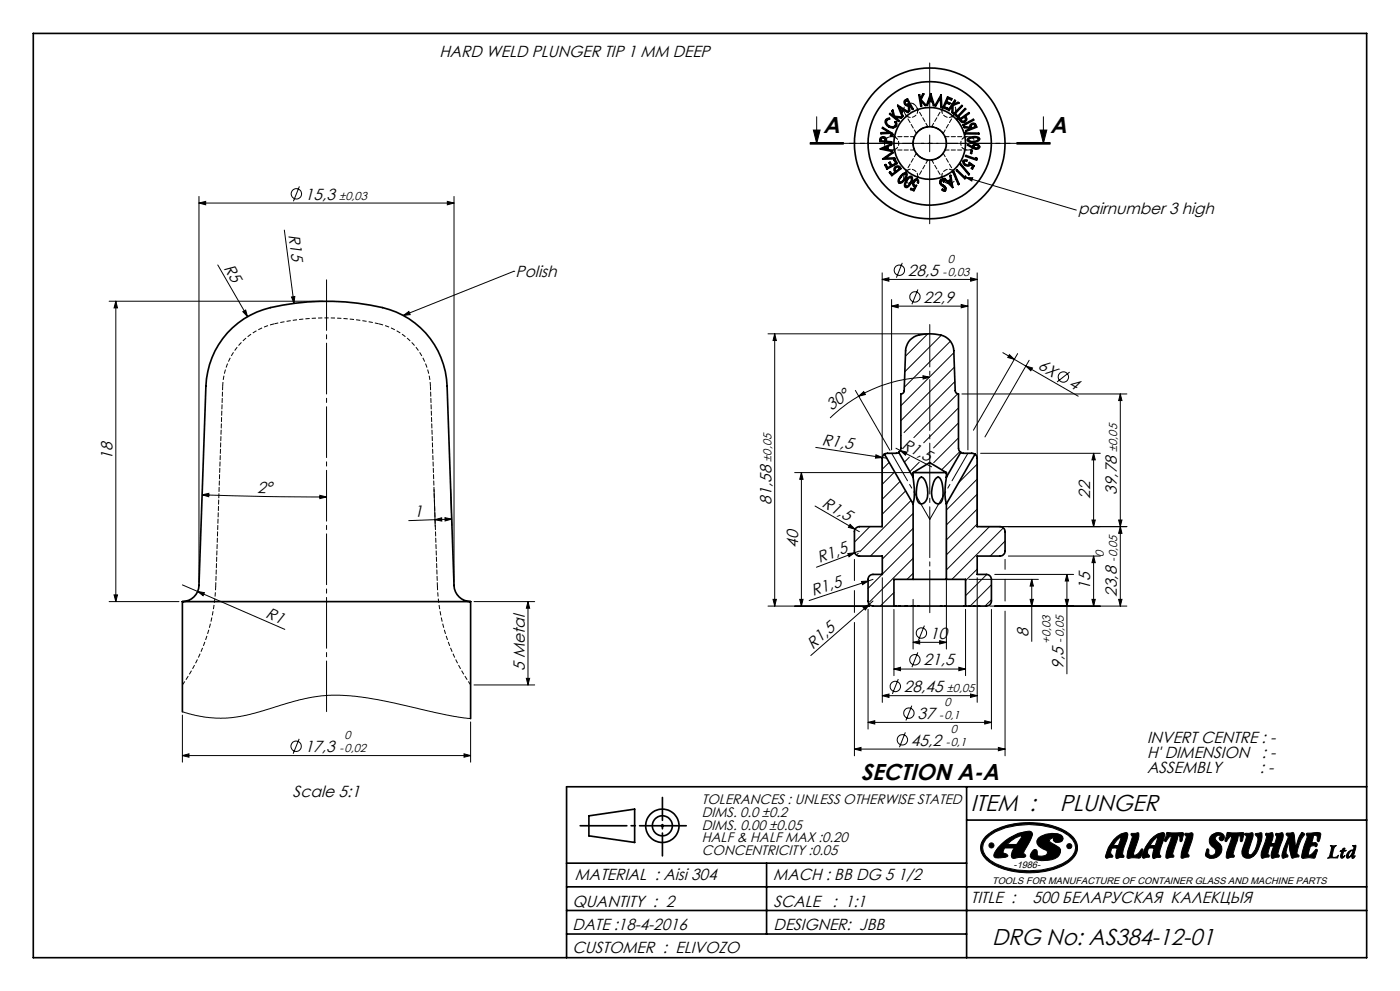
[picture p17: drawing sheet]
<svg xmlns="http://www.w3.org/2000/svg" width="420mm" height="297mm" viewBox="0 0 420 297" stroke-linecap="round" stroke-linejoin="round" font-family="sans-serif">
<defs><g id="words">
<g font-size="6.9">
<text x="247" y="39.9">A</text>
<text x="315" y="39.9">A</text>
<text x="258.2" y="233.8">SECTION A-A</text>
<text x="291.3" y="243">ITEM :</text>
<text x="317.9" y="243">PLUNGER</text>
<text x="297.6" y="283.4">DRG No: AS384-12-01</text>
</g>
<g font-size="4.8">
<text x="131.8" y="17.2">HARD WELD PLUNGER TIP 1 MM DEEP</text>
<text x="91.5" y="59.8">15,3</text>
<text x="323.4" y="64.2">pairnumber 3 high</text>
<text x="86.5" y="70.4" transform="rotate(83 86.5 70.4)">R15</text>
<text x="67" y="80.3" transform="rotate(60 67 80.3)">R5</text>
<text x="154.7" y="83">Polish</text>
<text x="272.4" y="82.7">28,5</text>
<text x="277" y="90.7">22,9</text>
<text x="311.1" y="110.4" transform="rotate(30 311.1 110.4)">6X</text>
<text x="320.4" y="115.8" transform="rotate(30 320.4 115.8)">4</text>
<text x="249.5" y="123.3" transform="rotate(-38 249.5 123.3)">30°</text>
<text x="33.7" y="137.8" transform="rotate(-90 33.7 137.8)">18</text>
<text x="246.5" y="133.4" transform="rotate(9 246.5 133.4)">R1,5</text>
<text x="270.2" y="134.2" transform="rotate(27 270.2 134.2)">R1,5</text>
<text x="77.1" y="147.7" transform="rotate(1 77.1 147.7)">2°</text>
<text x="327.1" y="149.4" transform="rotate(-90 327.1 149.4)">22</text>
<text x="335.1" y="148.3" transform="rotate(-90 335.1 148.3)">39,78</text>
<text x="124.2" y="154.9" transform="rotate(-2 124.2 154.9)">1</text>
<text x="231.4" y="151.2" transform="rotate(-90 231.4 151.2)">81,58</text>
<text x="246.4" y="151.7" transform="rotate(30 246.4 151.7)">R1,5</text>
<text x="239.4" y="164.2" transform="rotate(-90 239.4 164.2)">40</text>
<text x="245.9" y="168.7" transform="rotate(-21 245.9 168.7)">R1,5</text>
<text x="244" y="178.6" transform="rotate(-18 244 178.6)">R1,5</text>
<text x="327.1" y="176.7" transform="rotate(-90 327.1 176.7)">15</text>
<text x="335.1" y="178.9" transform="rotate(-90 335.1 178.9)">23,8</text>
<text x="79.4" y="184.9" transform="rotate(23 79.4 184.9)">R1</text>
<text x="279" y="191.5">10</text>
<text x="308.5" y="190.9" transform="rotate(-90 308.5 190.9)">8</text>
<text x="243.8" y="194.7" transform="rotate(-41 243.8 194.7)">R1,5</text>
<text x="157.4" y="201.2" transform="rotate(-90 157.4 201.2)">5 Metal</text>
<text x="277" y="199.4">21,5</text>
<text x="319.1" y="200.4" transform="rotate(-90 319.1 200.4)">9,5</text>
<text x="271.2" y="207.5">28,45</text>
<text x="275.2" y="215.5">37</text>
<text x="91.4" y="225.4">17,3</text>
<text x="273.3" y="223.5">45,2</text>
<text x="344.1" y="227.1">H' DIMENSION</text>
<text x="344.1" y="222.6">INVERT CENTRE : -</text>
<text x="378.5" y="227.1">: -</text>
<text x="344.1" y="231.6">ASSEMBLY</text>
<text x="377.9" y="231.6">: -</text>
<text x="87.8" y="238.9">Scale 5:1</text>
<text x="172.5" y="263.7">MATERIAL : Aisi 304</text>
<text x="232" y="263.7">MACH : BB DG 5 1/2</text>
<text x="171.7" y="271.7">QUANTITY : 2</text>
<text x="232.1" y="271.7">SCALE</text>
<text x="249.7" y="271.7">: 1:1</text>
<text x="291.3" y="270.5">TITLE :</text>
<text x="309.8" y="270.5">500 БЕЛАРУСКАЯ КАЛЕКЦЬІЯ</text>
<text x="171.7" y="278.8">DATE :18-4-2016</text>
<text x="232.1" y="278.8">DESIGNER: JBB</text>
<text x="171.7" y="285.7">CUSTOMER : ELIVOZO</text>
</g>
<g font-size="4.1">
<text x="210.6" y="241">TOLERANCES : UNLESS OTHERWISE STATED</text>
<text x="210.6" y="244.8">DIMS. 0.0 ±0.2</text>
<text x="210.6" y="248.6">DIMS. 0.00 ±0.05</text>
<text x="210.6" y="252.5">HALF &amp; HALF MAX :0.20</text>
<text x="210.6" y="256.3">CONCENTRICITY :0.05</text>
</g>
<g font-size="3.5">
<text x="101.8" y="59.9">±0,03</text>
<text x="282.8" y="82.8">-0,03</text>
<text x="284.3" y="78.8">0</text>
<text x="335.1" y="135.5" transform="rotate(-90 335.1 135.5)">±0,05</text>
<text x="231.5" y="138.4" transform="rotate(-90 231.5 138.4)">±0,05</text>
<text x="331.2" y="166.9" transform="rotate(-90 331.2 166.9)">0</text>
<text x="335.1" y="168.5" transform="rotate(-90 335.1 168.5)">-0,05</text>
<text x="315.2" y="193" transform="rotate(-90 315.2 193)">+0,03</text>
<text x="319.1" y="192.6" transform="rotate(-90 319.1 192.6)">-0,05</text>
<text x="284" y="207.5">±0,05</text>
<text x="281.8" y="215.5">-0,1</text>
<text x="283.3" y="211.6">0</text>
<text x="103.4" y="221.5">0</text>
<text x="285.2" y="219.6">0</text>
<text x="101.8" y="225.4">-0,02</text>
<text x="283.7" y="223.5">-0,1</text>
</g>
<g font-size="2.8">
<text x="304.1" y="260.1">-1986-</text>
<text x="297.6" y="265">TOOLS FOR MANUFACTURE OF CONTAINER GLASS AND MACHINE PARTS</text>
</g>
</g></defs>
<g fill="none" stroke="#000" stroke-width=".3">
<path d="M278.9 18.9v19.1M244 39h2l-1 4zM245 35v8M312 39h2l-1 4zM313 35v8M59.7 58.9v115.6M89.8 55.9l-1.8 4.4M136.2 58.9v115.6M243 43h10M243 43.2h10M243 42.7h10M254.8 43h19.1"/>
<path d="M276.4 43h5M278.9 40.5v5M278.9 48v19.1M283.9 43h19.1M289.8 53.2l33.1 9.8M289.8 53.2l2 .1-.3 1zM305 42.7h10zM305 43h10M305 43.2h10M59.7 60.9l2-.5v1zM59.7 60.9h76.5M65.3 79.4l9 15.5"/>
<path d="M85.3 69l2.9 21.9M134.2 60.4l2 .5-2 .5zM270.7 78.8l-1.8 4.4M32.7 90.3h64.2M34.7 90.3v90M34.7 90.3l.5 2h-1zM72.8 93.4l.9-.5 .6 2zM87.5 89l.9-.1-.2 2zM121 94.5l1.7-1.2 .3 1zM154.1 81.3h.1M154.1 81.3l-33.1 13.2M264.7 83.7l2-.4v1z"/>
<path d="M264.7 81.8v75M264.7 83.7h28.5M267.5 91.8l2-.5v.9zM267.5 89.8v45M267.5 91.8h22.9M275.4 86.7l-1.8 4.5M288.4 91.3l2 .5-2 .4zM290.4 89.8v45M291.2 83.3l2 .4-2 .6zM293.2 81.8v75M230.4 100h47.5M232.4 100v81.6"/>
<path d="M232.4 100l.5 2.1h-1zM256.6 117l10.4 18M257.6 118.7l1.5-1.3 .5 .8zM257.6 118.7l-3.3 2.2-5.3 4.4M276.9 112.6l2 .5-2 .5zM278.3 100.1l-6.7 6.6M278.9 113.1a43 43 0 0 0-21.3 5.6M282.4 100.5l-10.9 10.9M285.1 102.3l-13.8 13.8M286.2 105.7l-15.9 15.9M286.3 110l-16 16.1M286.5 114.4l-15.3 15.2"/>
<path d="M287.3 118l-13.2 13.2M288.6 118.1h49.5M300.8 105.7l7 4M302.8 106.3l1.5 1.4-2-.6zM305.3 106l-13.3 22.9M307.8 109.7l15.7 9M307.8 109.7l1.9 .6-.5 .8zM308.8 108l-13.3 22.9M320.9 111.5l-3.8 3M336.1 118.1v63.5M336.1 118.1l.5 1.9h-1zM244.7 134.1l20 3"/>
<path d="M262.8 136.3l1.9 .8-2.1 .2zM264.7 137.1l1.5 .2M266.7 138.6l-2 2M268.8 134.3l1.3 .7M270.1 135l2 .5-.5 .9zM270.1 135l9.4 4.9M270.4 130.5l-.1 .1M272.8 137l-1.5 1.5M275.8 138.5l-2.9 2.9M287.5 122.2l-10.4 10.5M287.5 126.7l-7.4 7.5M287.5 131.2l-7.4 7.5"/>
<path d="M287.9 135.4l-5.4 5.4M293.2 139.1l-5.7 5.6M294.2 135.9h35.9M328.1 135.9l.5 1.9h-1zM328.1 135.9v21.9M60.6 148.3l2.1-.5-.1 1.1zM60.6 148.3l18.7 .5 18.7 .1M96 148.4l2 .5-2 .5zM130.2 146.8l.4 10.9M130.5 155.7l2-.5v1zM130.5 155.7l-7.9 .3M133.5 155.1l2 .5-2 .5z"/>
<path d="M135.2 146.6l.4 11M135.5 155.6l-5 .1M238.4 141.6h34.5M240.4 141.6v40M240.4 141.6l.5 2h-1zM244.5 151.7l12 6.9M255 157.2l1.5 1.4-2-.6zM256.5 158.6l1.3 .7M260.9 157.8l-4.6 4.7M268.4 141.4l-3.7 3.8M270 144.3l-5.3 5.3M271.7 147.1l-7 7"/>
<path d="M273.3 150l-15.4 15.4M273.9 153.9l-12.8 12.7M273.9 158.4l-9.2 9.2M293.2 143.6l-9.3 9.3M293.2 148.1l-9.3 9.2M293.2 152.6l-9.3 9.2M293.2 157.1l-9.3 9.2M294.2 157.8h43.9M296.9 157.8l-13 13M301 158.2l-15.4 15.4M327.6 155.9h1l-.5 1.9zM335.6 155.9h1l-.5 1.9z"/>
<path d="M336.1 157.8l.5 2h-1zM34.2 178.3h1l-.5 2zM54.7 175.3l30.7 13.3M59.3 177.3l2 .3-.4 .9zM231.9 179.6h1l-.5 2zM239.9 179.6h1l-.5 2zM254.4 165.9l2-.2-1.7 1.2zM256.3 167.6v6.4M256.3 177v6.5M256.4 165.7l-11.5 4.3M257.5 165.8l-.4 .4M257.8 165.1l-1.4 .6"/>
<path d="M258.4 174.3l2.1-.2-1.7 1.1zM260.5 174.1l-17.8 5.9M261.9 173.6l-1.4 .5M264.6 172.2l-4.2 4.2M264.7 173.1v37.4M268.2 177.6l-4.1 4M273.9 179.6v14.9M273.9 162.8l-9.2 9.3M273.9 167.3l-13.1 13.1M273.9 171.8l-1.8 1.8M283.9 161.4v33.1M290.7 173.6h20.8"/>
<path d="M293.2 173.1v37.4M293.2 170.6l-3.5 3.4M296.1 172.2l-6.4 6.3M297.4 175.3l-6.4 6.3M297.4 179.7l-1.9 1.9M298.4 172.2h23.7M301.5 167.6v3M301.5 173.6v6.5M301.5 162.2l-4.4 4.4M302.5 166.6h27.6M309 179.6h1l-.5 2zM309.5 173.6l.5 2h-1z"/>
<path d="M309.5 173.6v18.6M319.6 179.6h1l-.5 2zM320.1 172.2l.5 1.9h-1zM320.1 172.2v29.8M327.6 179.6h1l-.5 2zM328.1 166.6l.5 2h-1zM328.1 166.6v15M335.6 179.6h1l-.5 2zM32.7 180.3h21M142.2 180.3h18.2M158.4 180.3l.5 2h-1zM158.4 180.3v25"/>
<path d="M230.4 181.6h30.5M256.3 186.5v40M258.9 182.1l1.9-1-1.2 1.7zM260.4 182.6v35.9M261.9 180.1l-18.7 16.4M268.2 182.6v19.9M273.9 192.5l2-.5v1zM273.9 192.5h10M275.3 195.5l-1.7 4.5M277.3 187.5l-1.8 4.4M281.9 192l2 .5-2 .5zM287.7 200l2 .5-2 .5z"/>
<path d="M289.7 182.6v19.9M296.9 181.6h41.2M297.4 182.6v35.9M301.5 183.2v43.3M54.7 214.3v14.1M54.7 213.3l3.9 1.1 3.3 .6 4.2 .3 3.4-.2 5.8-1.1 11.5-3.4 5.7-1.4 4.2-.7 5.2-.2 5.2 .4 6.4 1 20.6 4.6 7.1 1.1M141.2 216.4v12M142.2 205.3h18.2M157.9 203.3h1l-.5 2zM260.4 216.5l2-.5v1zM260.4 216.5h37M264.7 208.5l2-.5v1z"/>
<path d="M264.7 208.5h28.5M268.2 200.5l2-.5v1zM268.2 200.5h21.5M269.5 203.5l-1.8 4.5M271.6 219.5l-1.8 4.4M273.5 211.5l-1.7 4.4M291.1 208l2.1 .5-2.1 .5zM295.4 216l2 .5-2 .5zM54.7 226.4l2-.5v1zM54.7 226.4h86.5M89.7 221.4l-1.8 4.5M139.2 225.9l2 .5-2 .5z"/>
<path d="M256.3 224.5l2-.5v1zM256.3 224.5h45.2M299.5 224l2 .5-2 .5zM198.2 247.5h1M198.4 247.2l.7 .7M198.7 247v1M199.1 247.2l-.7 .7M295.6 250.8a19.3 19.3 0 0 1 13.5-4.3 18.5 18.5 0 0 1 12.9 4.4 4.6 4.6 0 0 1-1.1 7.3 23.6 23.6 0 0 1-18.6 2.6 10.9 10.9 0 0 1-7.9-5.4 4.4 4.4 0 0 1 1.2-4.6zM295.7 251.6a14 14 0 0 1 9.3-4.2 22.7 22.7 0 0 1 15.5 3 4.2 4.2 0 0 1 0 7.4 23 23 0 0 1-23.5 0 4.2 4.2 0 0 1-1.3-6.2zM300.4 253a11.5 11.5 0 0 1 8.9-3.8l.5 .9-.9 2.2-1.8 3.3 .6 .9a1.18 1.18 0 0 1-1.4 .5l-2.3 .3-.3-.2-.3-.8 .3-1.1 .5-1.1h-2.8l-.4 1.5 1 .4 .3 .6a3.8 3.8 0 0 1-2.8 .5h-.9a1.09 1.09 0 0 1-.1-1.8zM302.1 253.1a7.6 7.6 0 0 1 4.3-2.6v.6l-1.4 2zM311.5 251.2a6.6 6.6 0 0 1 6.9-.9l.5 1.1a1.72 1.72 0 0 1-2.9 .5l.1-.8a1.26 1.26 0 0 0-1.3 .9l.3 .4 2.6 1.6a2.15 2.15 0 0 1-1.3 3.3 9.1 9.1 0 0 1-7-.1 1.76 1.76 0 0 1 .9-2.6l.6 .1 .2 .2 .3 1.6a2.67 2.67 0 0 0 2.9-.8l-.1-.6-.4-.3a4.5 4.5 0 0 1-2.7-2l-.1-.8z"/>
<path d="M334.1 251.7a5.3 5.3 0 0 1 3.8-2.2l.5 .6-1.6 5.8 .4 .7-.2 .3-1 .1-.7 .3a.73 .73 0 0 1-.5-1.2l.4-1.9h-1.7l-.3 1.5 .6 .7v.5l-1.7 .3-.4-.2-.1-.3 .9-2.7zM335.1 251.8l1.2-.9-.8 2.5-1.5-.1zM339.4 249.9l2.2-.2a1.71 1.71 0 0 1-.1 1.8l-1.4 4.7a2.27 2.27 0 0 0 2.3-1.7h.4l.1 .3-.9 2.3h-2.5l-1 .2-.4-.3 .2-1.9 1.4-4.1zM345.1 251.7a5.3 5.3 0 0 1 3.9-2.2l.4 .6-1.6 5.8 .5 .7-.2 .3-1.1 .1-.6 .3a.71 .71 0 0 1-.7-.4 .71 .71 0 0 1 .1-.8l.5-1.9h-1.7l-.4 1.5 .6 .7v.5l-1.7 .3-.3-.2-.1-.3 .9-2.7zM346.1 251.8l1.2-.9-.7 2.5-1.6-.1zM350.1 249.5l4.8 .1 .2 .4-.4 1.7-.2 .5-.5-.1a1.77 1.77 0 0 0-.5-1.7h-.1a5.7 5.7 0 0 1-.9 3.1l-.7 2.3 .3 1-1.8 .4-.5-.2a11 11 0 0 1 1.4-5.2l.2-1.3-.7 .4-.9 1.3-.4-.1zM355.6 249.8h1.1a.81 .81 0 0 1 1.2 .2 18.9 18.9 0 0 1-1.6 5.6l.4 .7a.84 .84 0 0 1-1.2 .7l-.7 .2-.5-.2a3.8 3.8 0 0 1 .5-2.8l1.1-3.3-.5-.9zM363.5 250.3a2.51 2.51 0 0 1 3.7 .1l.1 .6-.2 .6-.7 .4-.5-.3-.2-.6 .4-.5-.3-.3a1.07 1.07 0 0 0-1.1 1.4l.6 .6a2.76 2.76 0 0 1 .9 3.6 2.76 2.76 0 0 1-3.3 1.3l-1.2-.8 .5-2 .5 .3 .1 1.4a1.24 1.24 0 0 0 1.9-.4v-.9l-.5-.6a2.38 2.38 0 0 1-.7-3.9zM368.2 249.5l4.8 .1 .2 .4-.4 1.7-.2 .5-.5-.1a1.77 1.77 0 0 0-.4-1.7l-1.8 5.5a.63 .63 0 0 1 .1 1l-1.6 .3-.5-.3a8.5 8.5 0 0 1 1-4l.6-2.4a2.82 2.82 0 0 0-1.6 1.7l-.4-.2zM373.6 249.8l1.9-.2 .4 .1a11.9 11.9 0 0 1-1.2 4.6l-.3 1.1 .1 .6 .4 .2a3.1 3.1 0 0 0 2.1-2.7l.4-1.7-.1-.8-.7-.7v-.4l1.5-.3 .5 .1a9.2 9.2 0 0 1-2.6 6.9l-1.1 .6-1.2-.1a2 2 0 0 1-.9-2.8l1-3.1a.64 .64 0 0 0-.3-1zM379.9 249.7l1.5-.2 .4 .2a3.8 3.8 0 0 1-.5 3.1h1.1l.6-2a.57 .57 0 0 1 0-1M380 249.7a.6 .6 0 0 0 0 1.1l-1.1 3.2a3 3 0 0 0-.3 3.2l2.1-.4 .1-.3-.4-.7 .6-2.2h1.1l-.7 1.9 .1 1.6 .4 .1 1.8-.4 .1-.4-.4-.6 .8-2.7a4.4 4.4 0 0 0 .6-3.4l-.3-.2-1.6 .3"/>
<path d="M385.9 249.8l1.8-.3 .4 .1 .6 4.5a8.6 8.6 0 0 1 1.8-4.5l.2-.1a.55 .55 0 0 1 .6 .7 10.2 10.2 0 0 0-2.1 5.8l.5 .4-.1 .4-1.8 .4-.3-.1-.6-2.2-.2-2.8-.9 3.2v.5l.6 .6v.3l-1.2 .5-.5-.1a3.2 3.2 0 0 1 .4-2.8l1.4-3.4-.6-.7zM391.9 249.8l3.2-.3 1.1 .3-.5 2.4-.5-.1-.1-1.5-.3-.2-.7-.1-.6 2.4a1.08 1.08 0 0 1 1.7 .4l-.3 .6-.8-.3-1 .2-.6 2.4 .2 .3a2.47 2.47 0 0 0 2-1.6l.4-.1 .1 .4-.8 2.1-1.7-.1-1.8 .3-.4-.3 .3-1.9 1.3-4zM399 253.4h1.9l-.7 .9-.5 1.8a.66 .66 0 0 0 .2 .9 .66 .66 0 0 0 .9-.1l.8-.6-.3 .8-3 .1 .6-.6 .5-1.9 .1-.8zM402.1 255l.6-.2 .2-.6 .6-.1-.3 .7h.7l-.8 .3-.4 1.6 .8-.3-.9 .8-.3-.1-.2-.5 .5-1.5-.6 .1zM405.2 255.1l.6-.2a2.07 2.07 0 0 1-1.2 1.8v-.1a1.56 1.56 0 0 1 .6-1.5zM405.7 253.5l1.1-.2-.7 2.9 .1 .5 .4-.3-.3 .6-.5 .3-.2-.4 .2-1a1.49 1.49 0 0 1-1.8 1.2 1.87 1.87 0 0 1 2-2.4l.2-.8z"/>
<circle cx="88.9" cy="58.1" r="1.55"/>
<circle cx="269.8" cy="81" r="1.55"/>
<circle cx="274.5" cy="89" r="1.56"/>
<circle cx="319" cy="113" r="1.55"/>
<circle cx="274.5" cy="197.7" r="1.55"/>
<circle cx="276.4" cy="189.7" r="1.56"/>
<circle cx="268.6" cy="205.7" r="1.55"/>
<circle cx="272.7" cy="213.7" r="1.56"/>
<circle cx="88.8" cy="223.7" r="1.55"/>
<circle cx="270.7" cy="221.7" r="1.56"/>
<circle cx="297.4" cy="253.4" r=".76"/>
<circle cx="320.8" cy="253.6" r=".76"/>
</g>
<g fill="none" stroke="#000" stroke-width=".5">
<path d="M10 10h400v277h-400zM264.8 38.2l2.7 1.7 .3 .2v.5l-.5 .2-.1-.2 .3-.4-.3-.3-2.9 .2 .1-.3 2.4-.1-2.1-1.3zM265.9 35.7l.9-.2 .1 .2a.96 .96 0 0 0-1 .7 .96 .96 0 0 0 .5 1.1 1.22 1.22 0 0 0 1.4 .6 1.22 1.22 0 0 0 .9-1.1l-.2-.5h.3l.2 .9a1.43 1.43 0 0 1-2.3 .6 1.53 1.53 0 0 1-.8-2.3zM267.8 33l.5 1.9 2.3 .2-.2 .2-1.9-.1 1.2 1-.1 .2-2.7-2.2 .1-.2 1 .8-.4-1.5zM269.3 31.6l3.2 1.9-.2 .2-1.1-.6-.8 .6 .5 1.1-.2 .2zM269.3 31.6h.1M269.8 32.1l1.1 .7-.6 .6zM271.4 30.2l.8-.6 1.7 3.1-.2 .1-.8-1.4v1.9l-.3 .1v-1.8a.95 .95 0 0 1-1.2-.3 .95 .95 0 0 1 0-1.1zM271.5 30.5l.7-.4 .6 1-.9 .3-.3-.4zM275.7 28.4h.2l.2 1.3 .7-1.5 .3-.1-.8 1.8 1.5 1.7h-.3l-1.3-1.4 .3 1.6-.2 .1zM279.2 28.1l1.1 3.5h-.3l-.3-1.2h-1l-.5 1.2-.2-.1zM279.2 28.8l.4 1.3h-.8z"/>
<path d="M279.2 28.1h.1M282.3 28.5h.1M282.3 28.5l.2 3.6h-.2l-.2-2.8-1.4 2.4-.2-.1zM284.3 29.1l1.2 .5-.1 .3-1-.4-.4 .9 1 .5-.2 .3-1-.4-.6 1.2 1.1 .5-.1 .3-1.3-.6zM286.4 30.1l.2 .1-.7 1.1 1.5-.6 .3 .2-1.8 .7v2.3l-.3-.2v-2l-.9 1.4-.2-.1zM287.8 35.8l2.9-2 .1 .2-1.2 .8a1.05 1.05 0 0 1-.2 1.7 1.05 1.05 0 0 1-1.6-.7zM288.2 35.8l1.1-.8a.74 .74 0 0 1 .1 1.3 .74 .74 0 0 1-1.2-.5zM288.5 31.6l.2 .1-2.1 2.3 .7 .8 2.2-2.3 .2 .2-2.2 2.3 .3 .2-.6 .7-.1-.2 .3-.4-1.3-1.2zM288.9 37.4l3.1-1.6 .1 .2-3 1.6zM289.2 38l1.8 .2a1.01 1.01 0 0 1 1-1.3 1.01 1.01 0 0 1 1 1.2l-3.2 1.3-.1-.2 1.4-.8-1.8-.2zM289.5 39.9h4.1l.1 .2h-4.2zM291.5 37.4l.7-.2 .4 .8-1.1 .4-.2-.6z"/>
<path d="M264.1 44.7l3.3-1.6 .1 .3-1.1 .4 .1 1.1 1.2 .2v.3zM264.1 44.6v.1M264.3 41.2a.99 .99 0 0 1 1.2 0 .99 .99 0 0 1 .4 1.2l1.6 .1v.2l-3.5-.3zM264.5 41.4l.5-.1a.52 .52 0 0 1 .6 .6l-.1 .4-1.2-.1zM264.8 47.7l3-2.1 .1 .2-2.3 1.6 2.8-.1v.3zM264.9 44.6l1.2-.6 .1 .8zM265.5 49.5l.2-.2 .6 1 1-.5-.6-1 .3-.2 .5 1 1.2-.6-.5-1 .3-.2 .7 1.2-3.1 1.7zM266.8 51.7l.3-.2 .6 .7 .9-.6a1.03 1.03 0 0 1-.2-1.5 1.03 1.03 0 0 1 1.5-.1l.4 .5-2.8 2.1zM268.8 50.2a.66 .66 0 0 1 1.1 .3l-1.2 .8a.66 .66 0 0 1 .1-1.1zM270.5 52.4a1.05 1.05 0 0 1 1.4-.5 1.99 1.99 0 0 1-.8 2.4 1.03 1.03 0 0 1-1.4 .5 1.9 1.9 0 0 1 .8-2.4zM270.9 52.3l.4-.2a.39 .39 0 0 1 .4 .1 .39 .39 0 0 1 .2 .4 2.44 2.44 0 0 1-2 1.9l-.1-.8zM272.5 53.2l.4-.3a.55 .55 0 0 1 .8 .5l-.2 1-.5 1a1.09 1.09 0 0 1-1.3 .7 1.89 1.89 0 0 1 .4-2.4z"/>
<path d="M272.5 53.5l.8-.3a2.31 2.31 0 0 1-1.3 2.7l-.3-.2v-.7zM274.4 53.9l.5-.3 .5 .3 .1 .9-.2-.1-.1-.6-.5-.1a1.1 1.1 0 0 0-.5 1.5l.8 .1-.8 1.5-1-.3 .1-.3 .8 .3 .4-.9a.95 .95 0 0 1-.8-.7 .95 .95 0 0 1 .4-1zM282.1 53.9l.5-.1 .7 .5-.2 .2-.6-.4a1.01 1.01 0 0 0 .7 1.6 .82 .82 0 0 1 .6 .8 .82 .82 0 0 1-.6 .8l-.6-.4 .2-.2 .4 .2a.6 .6 0 0 0 .3-.7 .6 .6 0 0 0-.7-.4 1.28 1.28 0 0 1-.7-1.9zM283.2 53.6l.2-.1 .9 .8 .9-.4-.2-1.2 .2-.1 .6 3.6zM284.5 54.6l.8-.4 .2 1.3zM285.9 51.5l.2-.2 1.6 3.9-.2 .1zM286.9 51.1l.2-.2 2.3 2.2 .2-.3 .2 .4-.3 .3zM288.1 49l2.7 3.2-.1 .2-2.7-3.2zM289.2 48h.9l-.1 .3h-.7l-.1 .4a1.06 1.06 0 0 0 1.5 .7l.1-.7 1.4 1-.5 .9-.3-.2 .5-.7-.9-.4a1.21 1.21 0 0 1-1.4 .3 1.21 1.21 0 0 1-.6-1.3zM289.8 46.6l2.9 1 .1-.3 .3 .2-.1 .5-3.3-1.2zM290.3 43.5l.1-.2 1.4 .8a1 1 0 0 1 1.1-.9 1 1 0 0 1 .9 1.1 1.33 1.33 0 0 1-2 0zM290.4 41.5l1-.4 1.1-.1a1.1 1.1 0 0 1 1.4 .6 1.93 1.93 0 0 1-2.3 1 1.1 1.1 0 0 1-1.4-.6z"/>
<path d="M290.7 41.6l.4-.2a2.18 2.18 0 0 1 2.3 .1l.1 .4a2.24 2.24 0 0 1-3 0zM291.4 45l.3 .1-.2 .9-.3-.1zM292.2 43.7l.4-.2 .7 .1 .2 .2v.4a.92 .92 0 0 1-1.4-.2zM265.3 136.1l-.5 .6-.1 .6v20.5h-6.9a1.51 1.51 0 0 0-1.5 1.5v5.8a1.51 1.51 0 0 0 1.5 1.5h6.9v5.6h-2.8a1.45 1.45 0 0 0-1.5 1.4v6.5a1.45 1.45 0 0 0 1.5 1.5h6.3M265.3 136.1l8.6 14.9M269.6 135.6a4.1 4.1 0 0 1-2.9 .3l-1.4 .2M269.6 135.6l.7-1.1v-16.4a.96 .96 0 0 0 1-1l.4-12a5.3 5.3 0 0 1 5.5-4.9 11.1 11.1 0 0 1 7 1.2l1.4 1.6 .5 1.4 .5 12.7a1.03 1.03 0 0 0 .9 1v16.2l.2 .7 .5 .6M269.6 135.6l4.3 7.4M288.2 135.6l.4 .2 3.1 .1 .8 .2M288.2 135.6l-4.3 7.4M292.5 136.1l.7 1.1v20.6h6.8a1.57 1.57 0 0 1 1.5 1.5v5.8a1.57 1.57 0 0 1-1.5 1.5h-6.8v5.6h2.7a1.51 1.51 0 0 1 1.5 1.4v6.5a1.51 1.51 0 0 1-1.5 1.5h-6.2M292.5 136.1l-8.6 14.9"/>
<path d="M273.9 143v.2a19.3 19.3 0 0 1 0 7.8M273.9 141.6h10M273.9 141.6v1.4M273.9 151v22.6M273.9 141.6l5-3 5 3M275.9 143.2l.5-.2a1.92 1.92 0 0 1 1.5 1.9 6.8 6.8 0 0 1-.2 5.3 1.37 1.37 0 0 1-1.5 .8 1.37 1.37 0 0 1-1.1-1.4 9.6 9.6 0 0 1 .8-6.4zM280.9 143.2l.5-.2a1.32 1.32 0 0 1 1.1 1.2l.1 .7a7 7 0 0 1-.4 5.7 1.64 1.64 0 0 1-1.7 .1 1.64 1.64 0 0 1-.9-1.5 7.5 7.5 0 0 1 1.3-6zM283.9 143l-.1 .5a16.5 16.5 0 0 0 .1 7.5M283.9 141.6v1.4M283.9 151v22.6M273.9 173.6h10M273.9 173.6h-5.7v8"/>
<path d="M283.9 173.6h5.8v8M54.7 180.3a5 5 0 0 0 5-4.8l2.1-59.8a25.3 25.3 0 0 1 23.1-24.3 73.3 73.3 0 0 1 31.9 1.4 25 25 0 0 1 17.3 22.9l2.1 59.8a5 5 0 0 0 5 4.8M54.7 180.3h86.5M54.7 180.3v33M141.2 180.3v35.1M268.2 181.6h21.5M268.5 181.6h.1M269.7 181.6h.1M271.6 181.6h.1M271.9 181.6h.1M273.5 181.6h.1M274.1 181.6h.1"/>
<path d="M275.3 181.6h.1M282.2 181.6h.1M283.5 181.6h.1M289.2 181.6h.1M290.8 181.6h.1M292.1 181.6h.1M293.5 181.6h.1M290 235.8v51.2M410 235.8h-240v51.2M170 258.7h120M176.7 244.5l13.7-2v10l-13.7-2zM230 258.7v21.2"/>
<path d="M290 245.8h120M170 265.8h240M170 272.9h240M170 279.9h120"/>
<circle cx="278.9" cy="43" r="5"/>
<circle cx="278.9" cy="43" r="10.8"/>
<circle cx="278.9" cy="43" r="18.5"/>
<circle cx="278.9" cy="43" r="22.6"/>
<circle cx="198.7" cy="247.5" r="5"/>
<circle cx="198.7" cy="247.5" r="3"/>
</g>
<path d="M174 247.5h31.9" fill="none" stroke="#000" stroke-width=".5" stroke-dasharray="15.2 1.3 1.3 1.3" stroke-dashoffset="1.2"/>
<path d="M198.7 239v17.5" fill="none" stroke="#000" stroke-width=".5" stroke-dasharray="15.2 1.3 1.3 1.3" stroke-dashoffset="8.4"/>
<g fill="#000">
<path d="M72.8 93.4l.9-.5 .6 2zM87.5 89l.9-.1-.2 2zM262.8 136.3l1.9 .8-2.1 .2zM270.1 135l2 .5-.5 .9zM255 157.2l1.5 1.4-2-.6zM59.3 177.3l2 .3-.4 .9zM254.4 165.9l2-.2-1.7 1.2zM258.4 174.3l2.1-.2-1.7 1.1zM258.9 182.1l1.9-1-1.2 1.7z"/>
<path d="M244 39h2l-1 4zM312 39h2l-1 4z"/>
<path d="M289.8 53.2l2 .1-.3 1zM121 94.5l1.7-1.2 .3 1z"/>
<path d="M59.7 60.9l2-.5v1zM134.2 60.4l2 .5-2 .5zM54.7 226.4l2-.5v1zM139.2 225.9l2 .5-2 .5z"/>
<path d="M34.7 90.3l.5 2h-1zM34.2 178.3h1l-.5 2z"/>
<path d="M264.7 83.7l2-.4v1zM291.2 83.3l2 .4-2 .6z"/>
<path d="M267.5 91.8l2-.5v.9zM288.4 91.3l2 .5-2 .4z"/>
<path d="M276.9 112.6l2 .5-2 .5zM257.6 118.7l1.5-1.3 .5 .8z"/>
<path d="M307.8 109.7l1.9 .6-.5 .8zM302.8 106.3l1.5 1.4-2-.6z"/>
<path d="M328.1 135.9l.5 1.9h-1zM327.6 155.9h1l-.5 1.9zM336.1 157.8l.5 2h-1zM335.6 179.6h1l-.5 2zM320.1 172.2l.5 1.9h-1zM319.6 179.6h1l-.5 2zM328.1 166.6l.5 2h-1zM327.6 179.6h1l-.5 2z"/>
<path d="M60.6 148.3l2.1-.5-.1 1.1zM96 148.4l2 .5-2 .5z"/>
<path d="M130.5 155.7l2-.5v1zM133.5 155.1l2 .5-2 .5z"/>
<path d="M335.6 155.9h1l-.5 1.9zM336.1 118.1l.5 1.9h-1z"/>
<path d="M309.5 173.6l.5 2h-1zM309 179.6h1l-.5 2z"/>
<path d="M158.4 180.3l.5 2h-1zM157.9 203.3h1l-.5 2z"/>
<path d="M239.9 179.6h1l-.5 2zM240.4 141.6l.5 2h-1zM231.9 179.6h1l-.5 2zM232.4 100l.5 2.1h-1z"/>
<path d="M260.4 216.5l2-.5v1zM295.4 216l2 .5-2 .5zM273.9 192.5l2-.5v1zM281.9 192l2 .5-2 .5z"/>
<path d="M264.7 208.5l2-.5v1zM291.1 208l2.1 .5-2.1 .5zM268.2 200.5l2-.5v1zM287.7 200l2 .5-2 .5z"/>
<path d="M256.3 224.5l2-.5v1zM299.5 224l2 .5-2 .5z"/>
</g>
<path d="M302.5 252.7a6.6 6.6 0 0 1 3.9-2.2l.1 .4-1.5 2.2h-2.9zM300.1 253.3l-1.7 2.2a1.03 1.03 0 0 0-.1 1.3 1.03 1.03 0 0 0 1.3 .3l2.5-.4 .3-.3-.7-.5a.61 .61 0 0 1-.7-.2 .61 .61 0 0 1 0-.8l.4-.8h2.8l-.4 .8a1.58 1.58 0 0 0 .2 2.4l2.7-.3a.65 .65 0 0 0 1-.3 .65 .65 0 0 0-.6-.9v-.4l1.8-3.1a3.2 3.2 0 0 0 .7-2.8 2.09 2.09 0 0 0-2.4-.3 15.5 15.5 0 0 0-7.1 4.1zM311.5 251.2a1.88 1.88 0 0 0 1.1 3l.4 .3a1.27 1.27 0 0 1 1.3 1.2 2.26 2.26 0 0 1-3.1 .6v-.6a.85 .85 0 0 0-.6-1.1 .85 .85 0 0 0-1 .8 1.25 1.25 0 0 0-.5 1.5 1.25 1.25 0 0 0 1.4 .7 8.3 8.3 0 0 0 7-1 1.83 1.83 0 0 0 .7-1.8 1.83 1.83 0 0 0-1.3-1.4l-1.1-.6a.96 .96 0 0 1-.9-1.1l.6-.5 .7-.1a.92 .92 0 0 0 0 1.2 .92 .92 0 0 0 1.2 .2 1.29 1.29 0 0 0 1.5-1.1 1.29 1.29 0 0 0-1.3-1.5 7.2 7.2 0 0 0-6.1 1.3zM320 253.6a.8 .8 0 0 0 1.6 0 .8 .8 0 0 0-1.6 0zM296.7 253.4a.76 .76 0 0 0 1.5 0 .76 .76 0 0 0-1.5 0zM296.1 250.3a4.7 4.7 0 0 0 .4 7.8 23.2 23.2 0 0 0 17.6 3 12.2 12.2 0 0 0 8.8-5.3 5 5 0 0 0-2.8-6.4 24 24 0 0 0-22.8 0zM296.2 251.1a17.9 17.9 0 0 1 12.5-4 18.1 18.1 0 0 1 12.5 4 3.9 3.9 0 0 1-.5 6.4 21.6 21.6 0 0 1-16.8 3.1 13.2 13.2 0 0 1-8.5-4.5 3.8 3.8 0 0 1 .8-5zM339.4 249.8l-.1 .4 .4 .7a20.2 20.2 0 0 0-1.6 6l.4 .4 .9-.2h2.5l.5-.7 .5-1.6-.1-.3h-.4a2.38 2.38 0 0 1-2.3 1.7l.2-1.2a12.1 12.1 0 0 0 1.4-5.2l-.5-.2zM346.5 251.4l.8-.5-.2 .9a1.74 1.74 0 0 1-.8 1.6l-1.3-.1zM345.4 251.4a9.7 9.7 0 0 0-2.7 5.4l.4 .4 1.7-.3 .1-.4-.6-.6-.1-.5a1.21 1.21 0 0 1 .6-1.2 1.21 1.21 0 0 1 1.3 0h.2l-.5 1.8 .1 1.2 .4 .1 .6-.3 1.3-.1v-.4l-.3-.4a4.8 4.8 0 0 1 .8-3.2l.3-.9a2.24 2.24 0 0 0 .3-2.3l-.2-.1a2.91 2.91 0 0 0-2.8 1zM355.5 249.8l-.1 .3 .5 .7-.1 .6a15.8 15.8 0 0 0-1.5 5.6l.5 .2 1.9-.5v-.3l-.4-.5v-.4l.7-1.9a5.7 5.7 0 0 0 .9-3.8l-.4-.2zM363.7 250a2.5 2.5 0 0 0 .8 4.4 1.18 1.18 0 0 1-.2 1.7 1.18 1.18 0 0 1-1.7-.3l.1-1.2-.5-.2-.5 2a2.82 2.82 0 0 0 3.1 .7 2.82 2.82 0 0 0 1.8-2.7 4.6 4.6 0 0 0-1.9-2.7 .92 .92 0 0 1 .3-1.2 .92 .92 0 0 1 1.1 .1 .75 .75 0 0 0 0 1.4 .75 .75 0 0 0 1.1-.7 1.59 1.59 0 0 0-2.1-1.7zM368.1 249.6l-.6 2.5 .4 .1 .8-1.2 .8-.5-.1 1.1a15.4 15.4 0 0 0-1.6 5.3l.3 .3h.4l1.8-.5-.4-.9 1.6-5.4 .5 .1 .1 1a.43 .43 0 0 0 0 .6 .43 .43 0 0 0 .6 0l.5-2.1-.1-.4zM373.6 249.8l-.1 .4 .4 .7-.4 1.3a5 5 0 0 0-.8 4.2 2.44 2.44 0 0 0 4.2-.9 8.2 8.2 0 0 0 1.6-5.8l-.4-.1-1.4 .2-.1 .4a1.39 1.39 0 0 1 .8 1.6 5.5 5.5 0 0 1-2.2 4.4h-.1a1.07 1.07 0 0 1-.4-1.8l.2-.5a9 9 0 0 0 1-4.1l-.4-.2zM379.8 249.8l-.1 .4 .3 .7-1.1 3.1a3.3 3.3 0 0 0-.4 3.2l2.2-.5 .1-.4-.4-.5 .6-2.2h1.1a3.9 3.9 0 0 0-.6 3.6l2.3-.5v-.3l-.4-.6 .5-1.9a6.5 6.5 0 0 0 1-4.2l-.4-.2-1.7 .3-.1 .4 .3 .7-.6 1.9h-1.1l.1-.2a2.95 2.95 0 0 0 .4-3zM391.9 249.8v.4a1.33 1.33 0 0 1-.1 1.7 12.3 12.3 0 0 0-1.3 5.1l.4 .3 1.4-.3 2.1 .2 .8-2.5-.5-.1-1.1 1.3a.62 .62 0 0 1-.5 .4 .62 .62 0 0 1-.6-.3l.2-1.1a1.26 1.26 0 0 1 .7-1.4 1.26 1.26 0 0 1 1.5 .2l.2-.2a.81 .81 0 0 0-.3-1 .81 .81 0 0 0-1 .1l-.3 .1 .6-2.2a.77 .77 0 0 1 1 .1 .77 .77 0 0 1 0 1 .41 .41 0 0 0 .3 .7 .41 .41 0 0 0 .5-.6l.3-1.9a1.49 1.49 0 0 0-1.9-.2zM405.7 253.5l.6-.1a.4 .4 0 0 1 .5 0 .4 .4 0 0 1 0 .6l-.7 2.7 .5-.3-.6 .8a.39 .39 0 0 1-.5-.1 .39 .39 0 0 1 .1-.5l.2-.7a1.54 1.54 0 0 1-1.7 1.2 1.96 1.96 0 0 1 2-2.5l.1-.9zM405.1 255.2l-.6 1.2a.33 .33 0 0 0 .3 .4 .33 .33 0 0 0 .4-.3l.4-.8a.39 .39 0 0 0 .3-.4 .39 .39 0 0 0-.2-.4zM402.1 255l.6-.2 .2-.6 .6-.1-.3 .7h.7l-.4 .3a1.01 1.01 0 0 0-.7 1.2 .34 .34 0 0 0 .2 .5 .34 .34 0 0 0 .4-.3l-.1 .3a.65 .65 0 0 1-1 .4 .65 .65 0 0 1-.1-1.1l.1-.3a.37 .37 0 0 0 .3-.3 .37 .37 0 0 0-.3-.4l-.3 .1zM399 253.4h1.9l-.7 .9-.5 2.4 .2 .2h.8l.9-.6-.3 .8-3 .1 .5-.5 .6-2 .1-.8zM385.9 249.8v.4l.6 .7a14.9 14.9 0 0 0-1.9 5.9l.5 .4 1.2-.4v-.5a1.1 1.1 0 0 1-.4-1.7l.8-2.5a9.7 9.7 0 0 0 .9 5.1l1.9-.4 .2-.4a1 1 0 0 1-.5-1.6 11.8 11.8 0 0 1 2.2-4.8l-.8-.5a5.6 5.6 0 0 0-1.7 3.7l-.2 .9-.4-3.6a.74 .74 0 0 0-.4-1zM350.1 249.5l-.7 2.6 .4 .1 .8-1.2 .8-.5-.2 1.1a16.2 16.2 0 0 0-1.5 5.3l.2 .3h.4l1.8-.5-.3-.9 1.6-5.4 .5 .2 .1 .8a.53 .53 0 0 0-.1 .5 .53 .53 0 0 0 .5 .3l.2-.2 .5-1.9-.2-.5zM335.2 251.6l-1.2 1.7 1 .1a.62 .62 0 0 0 .8-.7l.5-1.8h-.2zM334.4 251.4a4.3 4.3 0 0 1 3.6-1.8l.3 .3a8.2 8.2 0 0 1-1.1 4.1l-.4 1.9 .4 .6-.1 .4-1.3 .1-.6 .3-.3-.1-.2-.6 .5-2.4-.7-.1a.99 .99 0 0 0-1.1 .3 .99 .99 0 0 0-.2 1l.1 .5 .5 .6v.4l-1.7 .3-.5-.4a10.2 10.2 0 0 1 2.8-5.4z" fill-rule="evenodd" fill="#000"/>
<path d="M64.7 175.6a54.7 54.7 0 0 1-10 29.7M131.2 175.6a54.7 54.7 0 0 0 10 29.7" fill="none" stroke="#000" stroke-width=".3" stroke-dasharray="1.3 .6" stroke-linecap="butt"/>
<path d="M82.3 97a20 20 0 0 0-15.5 18.8M129.1 115.8a20 20 0 0 0-15.5-18.8" fill="none" stroke="#000" stroke-width=".3" stroke-dasharray="1.3 .6" stroke-dashoffset="-.1" stroke-linecap="butt"/>
<path d="M113.6 97a70 70 0 0 0-31.3 0" fill="none" stroke="#000" stroke-width=".3" stroke-dasharray="1.3 .6" stroke-dashoffset=".1" stroke-linecap="butt"/>
<path d="M243 43h72" fill="none" stroke="#000" stroke-width=".3" stroke-dasharray="6.3 1.3 1.3 1.3" stroke-dashoffset="2.7"/>
<path d="M278.9 97.3v86.3" fill="none" stroke="#000" stroke-width=".3" stroke-dasharray="15.2 1.3 1.3 1.3" stroke-dashoffset="2.5"/>
<path d="M278.9 155.7l-11.4-19.9M278.9 155.7l11.5-19.9" fill="none" stroke="#000" stroke-width=".3" stroke-dasharray="15.2 1.3 1.3 1.3" stroke-dashoffset="5.7"/>
<path d="M98 213.3v-129.4" fill="none" stroke="#000" stroke-width=".3" stroke-dasharray="15.2 1.3 1.3 1.3" stroke-dashoffset=".1"/>
<path d="M276.4 38.6l-1.5 1.4a5 5 0 0 1 3.5-2l-2 .6M281.4 38.6l-1.9-.6a5 5 0 0 1 3.5 2l-1.6-1.4M273.9 43l.5 2a5 5 0 0 1-.1-4l-.4 2M276.4 47.3l2 .6a5 5 0 0 1-3.5-2l1.5 1.4M281.4 47.3l1.6-1.4a5 5 0 0 1-3.5 2l1.9-.6M283.9 43l-.4-2a5 5 0 0 1 0 4l.4-2M66.8 115.8l-2.1 59.8M131.2 175.6l-2.1-59.8" fill="none" stroke="#000" stroke-width=".3" stroke-dasharray="1.3 .6" stroke-dashoffset=".3"/>
<path d="M272.6 35.1a2.06 2.06 0 0 0 2.7-1.6M282.6 33.5a2.06 2.06 0 0 0 2.7 1.6M268.9 44.5a2.04 2.04 0 0 0 0-3.1M275.3 52.4a2.06 2.06 0 0 0-2.7-1.5M285.3 50.9a2.06 2.06 0 0 0-2.7 1.5M289 41.4a2.04 2.04 0 0 0 0 3.1" fill="none" stroke="#000" stroke-width=".3" stroke-dasharray="1.3 .6" stroke-dashoffset=".7"/>
<path d="M271.1 32.9l.5 1.3 1 .9M275.3 33.5l-.3-1.3-.9-1M283.8 31.2l-.9 1-.3 1.3M285.3 35.1l1-.9 .4-1.3M266.3 44.7l1.3 .3 1.3-.5M268.9 41.4l-1.3-.4-1.3 .2M272.6 50.9l-1 .8-.5 1.3M274.1 54.8l.9-1.1 .3-1.3M282.6 52.4l.3 1.3 .9 1.1M286.7 53l-.4-1.3-1-.8M289 44.5l1.2 .5 1.4-.3M291.6 41.2l-1.4-.2-1.2 .4" fill="none" stroke="#000" stroke-width=".3" stroke-dasharray="1.3 .6" stroke-dashoffset=".2"/>
<path d="M271.1 32.9a2 2 0 0 1 3-1.7M283.8 31.2a2 2 0 0 1 2.9 1.7M266.3 44.7a2 2 0 0 1 0-3.5M274.1 54.8a2 2 0 0 1-3-1.8M286.7 53a2 2 0 0 1-2.9 1.8M291.6 41.2a2 2 0 0 1 0 3.5" fill="none" stroke="#000" stroke-width=".3" stroke-dasharray="1.3 .6" stroke-dashoffset=".5"/>
<path d="M271.5 34l3.4 6M278.4 38l-3.5-6M282.9 32l-3.4 6M283 40l3.4-6M267.5 45h6.9M274.3 41h-6.8M274.9 45.9l-3.4 6M274.9 53.9l3.5-6M279.5 47.9l3.4 6M283.5 45h6.9M286.4 51.9l-3.4-6M290.4 41h-6.9" fill="none" stroke="#000" stroke-width=".3" stroke-dasharray="1.3 .6" stroke-dashoffset=".1"/>
<use href="#words"/>
</svg>
